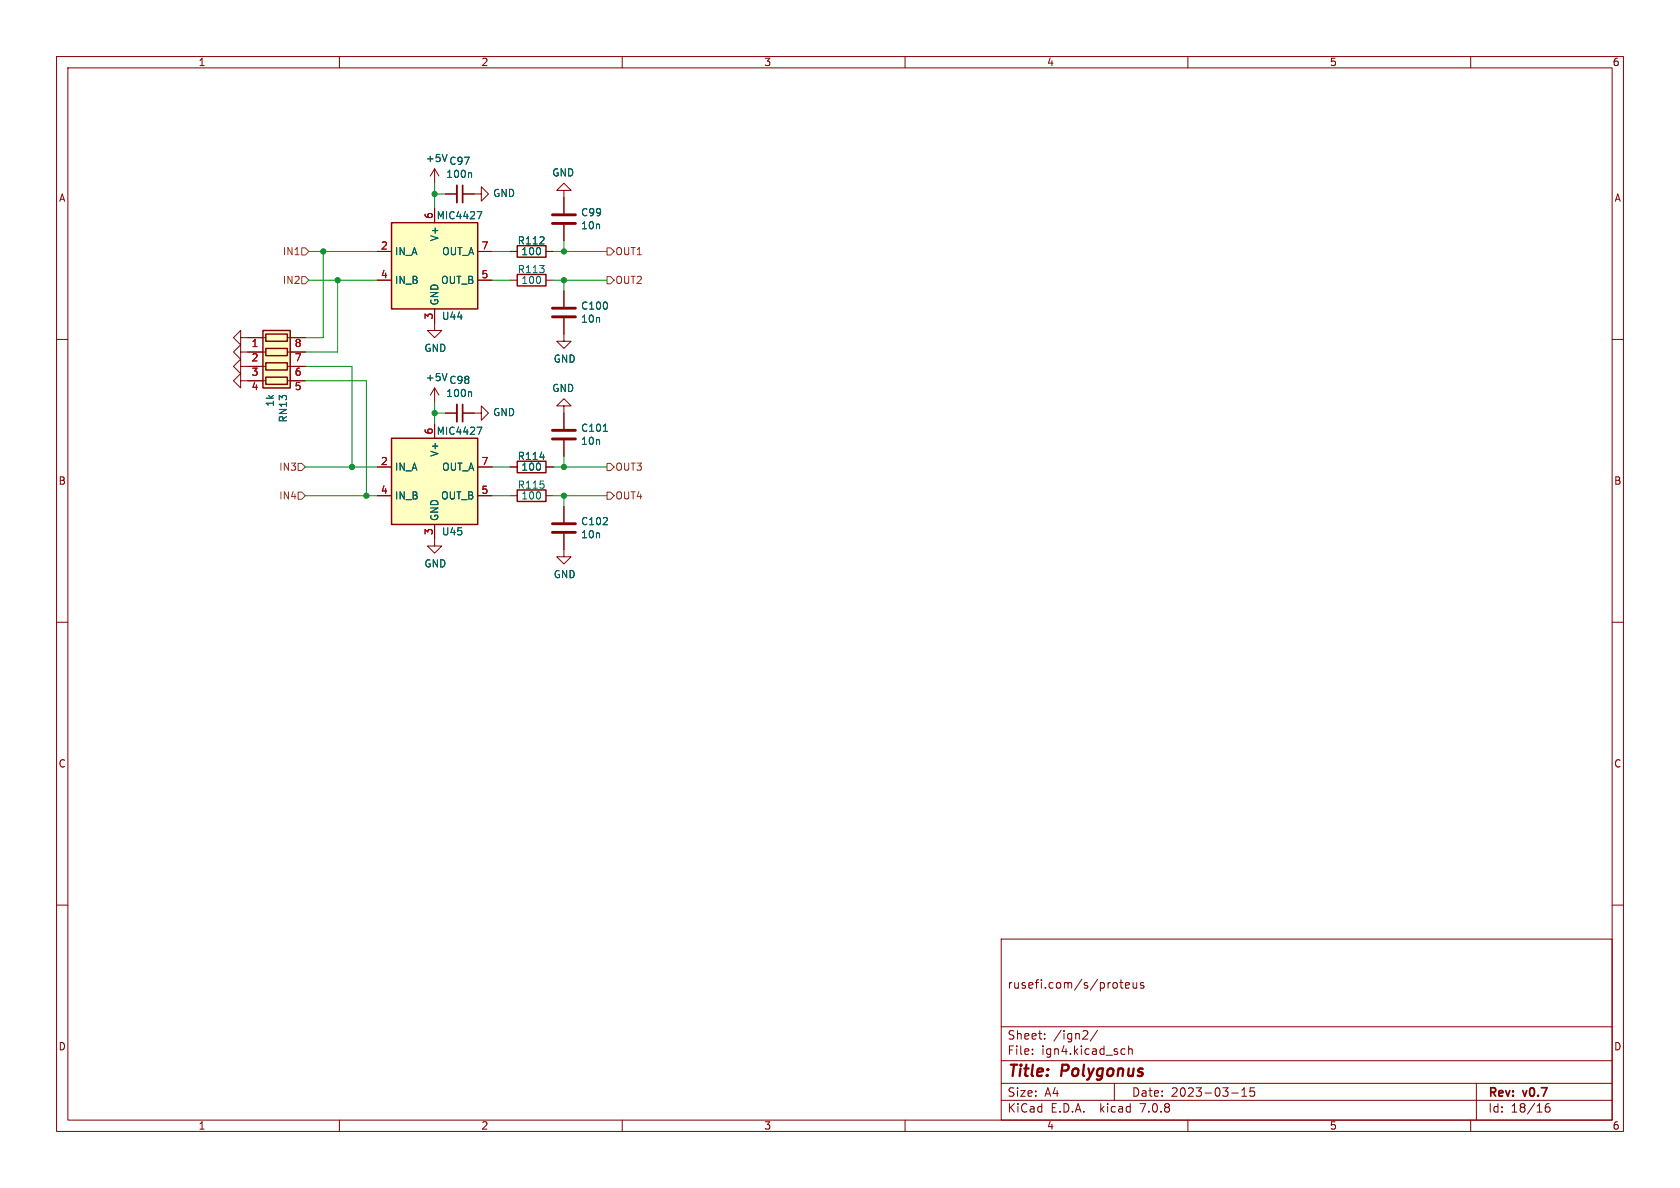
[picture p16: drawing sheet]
<svg xmlns="http://www.w3.org/2000/svg" width="297mm" height="210mm" viewBox="0 0 297 210" stroke-linecap="round" stroke-linejoin="round" font-family="sans-serif">
<defs><g id="words">
<g font-size="2.8" fill="#840000">
<text x="178" y="190.9">Title:</text>
<text x="187.7" y="190.9">Polygonus</text>
</g>
<g font-size="2.1" fill="#840000">
<text x="178" y="175">rusefi.com/s/proteus</text>
<text x="178" y="184">Sheet:</text>
<text x="186.2" y="184">/ign2/</text>
<text x="178" y="186.7">File:</text>
<text x="184.1" y="186.7">ign4.kicad_sch</text>
<text x="178" y="196.9">KiCad</text>
<text x="178" y="194.1">Size:</text>
<text x="184.7" y="194.1">A4</text>
<text x="185.7" y="196.9">E.D.A.</text>
<text x="194.6" y="196.9">kicad</text>
<text x="200" y="194.1">Date:</text>
<text x="201.8" y="196.9">7.0.8</text>
<text x="207" y="194.1">2023-03-15</text>
<text x="263" y="194.3">Rev:</text>
<text x="263" y="196.9">Id:</text>
<text x="267.1" y="196.9">18/16</text>
<text x="269.4" y="194.3">v0.7</text>
</g>
<g font-size="1.8" fill="#840000">
<text x="35" y="11.9">1</text>
<text x="85" y="11.9">2</text>
<text x="135" y="11.9">3</text>
<text x="185" y="11.9">4</text>
<text x="235" y="11.9">5</text>
<text x="285" y="11.9">6</text>
<text x="10.3" y="35.9">A</text>
<text x="285.3" y="35.9">A</text>
<text x="10.3" y="85.9">B</text>
<text x="285.3" y="85.9">B</text>
<text x="10.3" y="135.9">C</text>
<text x="285.3" y="135.9">C</text>
<text x="10.3" y="185.9">D</text>
<text x="285.3" y="185.9">D</text>
<text x="35" y="199.9">1</text>
<text x="85" y="199.9">2</text>
<text x="135" y="199.9">3</text>
<text x="185" y="199.9">4</text>
<text x="235" y="199.9">5</text>
<text x="285" y="199.9">6</text>
</g>
<g font-size="1.8" fill="#006464">
<text x="75.2" y="28.9">+5V</text>
<text x="79.3" y="29.3">C97</text>
<text x="78.8" y="31.6">100n</text>
<text x="87.1" y="35">GND</text>
<text x="97.5" y="31.4">GND</text>
<text x="77.1" y="39">MIC4427</text>
<text x="102.6" y="38.4">C99</text>
<text x="102.6" y="40.7">10n</text>
<text x="69.7" y="45.3">IN_A</text>
<text x="77.7" y="42.7" transform="rotate(-90 77.7 42.7)">V+</text>
<text x="78.1" y="45.3">OUT_A</text>
<text x="91.4" y="43.4">R112</text>
<text x="92.1" y="45.3">100</text>
<text x="69.7" y="50.4">IN_B</text>
<text x="77.9" y="50.4">OUT_B</text>
<text x="91.4" y="48.5">R113</text>
<text x="92.1" y="50.4">100</text>
<text x="77.7" y="54.1" transform="rotate(-90 77.7 54.1)">GND</text>
<text x="78" y="56.7">U44</text>
<text x="102.6" y="54.9">C100</text>
<text x="102.6" y="57.3">10n</text>
<text x="74.9" y="62.4">GND</text>
<text x="97.8" y="64.3">GND</text>
<text x="48.6" y="72" transform="rotate(-90 48.6 72)">1k</text>
<text x="75.2" y="67.6">+5V</text>
<text x="78.8" y="70.4">100n</text>
<text x="79.3" y="68.1">C98</text>
<text x="97.5" y="69.5">GND</text>
<text x="50.9" y="74.8" transform="rotate(-90 50.9 74.8)">RN13</text>
<text x="77.1" y="77.1">MIC4427</text>
<text x="87.1" y="73.8">GND</text>
<text x="102.6" y="76.5">C101</text>
<text x="69.7" y="83.4">IN_A</text>
<text x="77.7" y="80.8" transform="rotate(-90 77.7 80.8)">V+</text>
<text x="78.1" y="83.4">OUT_A</text>
<text x="91.4" y="81.5">R114</text>
<text x="92.1" y="83.4">100</text>
<text x="102.6" y="78.8">10n</text>
<text x="69.7" y="88.5">IN_B</text>
<text x="77.9" y="88.5">OUT_B</text>
<text x="91.4" y="86.6">R115</text>
<text x="92.1" y="88.5">100</text>
<text x="77.7" y="92.2" transform="rotate(-90 77.7 92.2)">GND</text>
<text x="78" y="94.8">U45</text>
<text x="102.6" y="93">C102</text>
<text x="102.6" y="95.4">10n</text>
<text x="74.9" y="100.5">GND</text>
<text x="97.8" y="102.4">GND</text>
</g>
<g font-size="1.8" fill="#a90000">
<text x="76.6" y="38.8" transform="rotate(-90 76.6 38.8)">6</text>
<text x="67.2" y="44.2">2</text>
<text x="85" y="44.2">7</text>
<text x="67.2" y="49.3">4</text>
<text x="85" y="49.3">5</text>
<text x="76.6" y="56.6" transform="rotate(-90 76.6 56.6)">3</text>
<text x="44.4" y="61.7">1</text>
<text x="44.4" y="64.2">2</text>
<text x="52" y="64.2">7</text>
<text x="52" y="61.7">8</text>
<text x="44.4" y="66.8">3</text>
<text x="44.4" y="69.3">4</text>
<text x="52" y="69.3">5</text>
<text x="52" y="66.8">6</text>
<text x="76.6" y="76.9" transform="rotate(-90 76.6 76.9)">6</text>
<text x="67.2" y="82.3">2</text>
<text x="85" y="82.3">7</text>
<text x="67.2" y="87.4">4</text>
<text x="85" y="87.4">5</text>
<text x="76.6" y="94.7" transform="rotate(-90 76.6 94.7)">3</text>
</g>
<g font-size="1.8" fill="#725600">
<text x="49.9" y="45.3">IN1</text>
<text x="108.7" y="45.3">OUT1</text>
<text x="49.9" y="50.4">IN2</text>
<text x="108.7" y="50.4">OUT2</text>
<text x="49.3" y="83.4">IN3</text>
<text x="108.7" y="83.4">OUT3</text>
<text x="49.3" y="88.5">IN4</text>
<text x="108.7" y="88.5">OUT4</text>
</g>
</g></defs>
<g fill="none" stroke="#840000" stroke-width=".18">
<path d="M10 10h277v190h-277zM12 12h273v186h-273zM60 10v2M110 10v2M160 10v2M210 10v2M260 10v2M76.8 29.8v2.6M76.8 36.8v2.6M76.8 29.8l-.7 1.3M76.8 29.8l.8 1.3M78.7 34.3h2.1"/>
<path d="M81.8 34.3h3.3v-1.3l1.3 1.3-1.3 1.3v-1.3M99.7 33.7h1.3l-1.3-1.3-1.3 1.3h1.3v4M99.7 39.8v2.7M10 60h2M42.5 59.7v-1.3l-1.2 1.3 1.2 1.3v-1.3h4.5M50.8 59.7h3.2M66.7 44.5h2.5M66.7 49.5h2.5M76.8 54.6v3.8h1.3l-1.3 1.3-1.2-1.3h1.2M84.5 44.5h2.5M84.5 49.5h2.5M90.2 44.5h1.2"/>
<path d="M90.2 49.5h1.2M96.5 44.5h1.3M96.5 49.5h1.3M99.7 56.3v4h1.3l-1.3 1.3-1.3-1.3h1.3M99.7 51.4v2.8M285 60h2M42.5 67.3v-1.3l-1.2 1.3 1.2 1.3v-1.3h4.5M42.5 64.8v-1.3l-1.2 1.3 1.2 1.2v-1.2h4.5M42.5 62.2v-1.2l-1.2 1.2 1.2 1.3v-1.3h4.5M50.8 62.2h3.2M50.8 64.8h3.2M50.8 67.3h3.2"/>
<path d="M76.8 68.6l-.7 1.3M76.8 68.6v2.5M76.8 74.9v2.6M76.8 68.6l.8 1.3M78.7 73h2.1M81.8 73h3.3v-1.2l1.3 1.2-1.3 1.3v-1.3M99.7 71.8h1.3l-1.3-1.3-1.3 1.3h1.3v4M99.7 77.9v2.7M66.7 87.6h2.5M66.7 82.6h2.5M76.8 92.7v3.8h1.3l-1.3 1.3-1.2-1.3h1.2M84.5 87.6h2.5"/>
<path d="M84.5 82.6h2.5M90.2 87.6h1.2M90.2 82.6h1.2M96.5 87.6h1.3M96.5 82.6h1.3M99.7 94.4v4h1.3l-1.3 1.3-1.3-1.3h1.3M99.7 89.5v2.8M10 110h2M285 110h2M10 160h2M285 160h2M177 166h108v32h-108z"/>
<path d="M197.5 173.8v.8M198 173.7h.5M198.2 173.2v1.3l.3 .2M199 174.2l.7-.1-.1-.3-.4-.1-.2 .2v.7h.6M200.3 173.7l.1 .9 .3 .1 .3-.1M201 173.7v1M202.2 173.8l-.4-.1-.2 .2 .1 .2 .5 .2v.3h-.6M60 198v2M110 198v2M160 198v2M177 194.5h108M177 191.5h108"/>
<path d="M177 187.5h108M177 181.5h108M182.5 186.3v.1M182.5 185.5v.1M184.7 183.6v.1M184.7 182.8v.1M192 182.2l.3 .3-.1 .3-.8 .9h.9M194 182.1l-1.3 2M197 191.5v3M198.5 185.4l.4 .1M198.9 186.3l-.4 .1M199.5 185.5l.2-.1 .4 .1 .1 .9"/>
<path d="M199.5 184.9v1.5M210 198v2M217.7 193.2h1.2M219.5 193.8h.9M219.5 192.7l.5-.4v1.5M221.7 192.3h-.7v.7l.2-.1h.5l.1 .3-.1 .5-.2 .1-.5-.1M260 198v2M261 191.5v6.5M273.9 195.1a.59 .59 0 0 0-.7 .6v.6l.1 .2 .4 .1 .3-.1v-.5l-.1-.3h-.4l-.3 .3"/>
</g>
<path d="M69.2 39.4h15.3v15.2h-15.3zM46.5 58.4h4.8v10.2h-4.8zM47 59.1h3.8v1.2h-3.8zM91.4 43.4h5.1v2.1h-5.1zM91.4 48.5h5.1v2h-5.1zM47 61.6h3.8v1.3h-3.8zM47 64.1h3.8v1.3h-3.8zM47 66.7h3.8v1.2h-3.8zM69.2 77.5h15.3v15.2h-15.3zM91.4 86.6h5.1v2h-5.1zM91.4 81.5h5.1v2.1h-5.1z" fill="none" stroke="#840000" stroke-width=".25"/>
<path d="M80.8 32.8v3M80.8 71.5v3" fill="none" stroke="#840000" stroke-width=".33"/>
<path d="M81.8 32.8v3M81.8 71.5v3" fill="none" stroke="#840000" stroke-width=".3"/>
<path d="M79 27.3l-.4 1.3M83.2 30.5l.2 .2v.7M84.3 37.4h.9l-.6 1.3M79 66l-.4 1.3M83.2 69.3l.2 .1v.7M84.3 75.5h.9l-.6 1.3M106.7 76.2h.7M95.5 80.8h.7" fill="none" stroke="#006464" stroke-width=".18"/>
<g fill="#ffffc2" stroke="#ffffc2" stroke-width=".18">
<path d="M46.5 58.4h4.8v10.2h-4.8z"/>
<path d="M69.2 39.4h15.3v15.2h-15.3z"/>
<path d="M69.2 77.5h15.3v15.2h-15.3z"/>
</g>
<path d="M97.7 38h4M97.7 39.5h4M97.7 56h4M97.7 54.5h4M97.7 76.1h4M97.7 77.6h4M97.7 94.1h4M97.7 92.6h4" fill="none" stroke="#840000" stroke-width=".51"/>
<path d="M53.3 48.9h.7l.6 .6-.6 .7h-.7zM53.3 43.8h.7l.6 .7-.6 .6h-.7zM107.3 43.8h.6l.7 .7-.7 .6h-.6zM107.3 48.9h.6l.7 .6-.7 .7h-.6zM52.7 87h.6l.7 .6-.7 .7h-.6zM52.7 81.9h.6l.7 .7-.7 .6h-.6zM107.3 81.9h.6l.7 .7-.7 .6h-.6zM107.3 87h.6l.7 .6-.7 .7h-.6z" fill="none" stroke="#725600" stroke-width=".18"/>
<g fill="none" stroke="#009600" stroke-width=".18">
<path d="M76.8 32.4v4.4M76.8 34.3h1.9M54.6 49.5h12.1M54.6 44.5h12.1M57.1 44.5v15.2h-3.1M59.7 49.5v12.7h-5.7M87 49.5h3.2M87 44.5h3.2M97.8 49.5h9.5M97.8 44.5h9.5M99.7 42.5v2M99.7 49.5v1.9"/>
<path d="M54 67.3h10.8v20.3M54 64.8h8.2v17.8M76.8 73h1.9M76.8 71.1v3.8M54 82.6h12.7M54 87.6h12.7M87 82.6h3.2M87 87.6h3.2M97.8 82.6h9.5M97.8 87.6h9.5M99.7 80.6v2M99.7 87.6v1.9"/>
</g>
<g fill="#009600" stroke="#009600" stroke-width=".18">
<circle cx="59.7" cy="49.5" r=".46"/>
<circle cx="57.1" cy="44.5" r=".46"/>
<circle cx="62.2" cy="82.6" r=".46"/>
<circle cx="64.8" cy="87.6" r=".46"/>
<circle cx="76.8" cy="34.3" r=".46"/>
<circle cx="76.8" cy="73" r=".46"/>
<circle cx="99.7" cy="87.6" r=".46"/>
<circle cx="99.7" cy="44.5" r=".46"/>
<circle cx="99.7" cy="49.5" r=".46"/>
<circle cx="99.7" cy="82.6" r=".46"/>
</g>
<use href="#words"/>
</svg>
